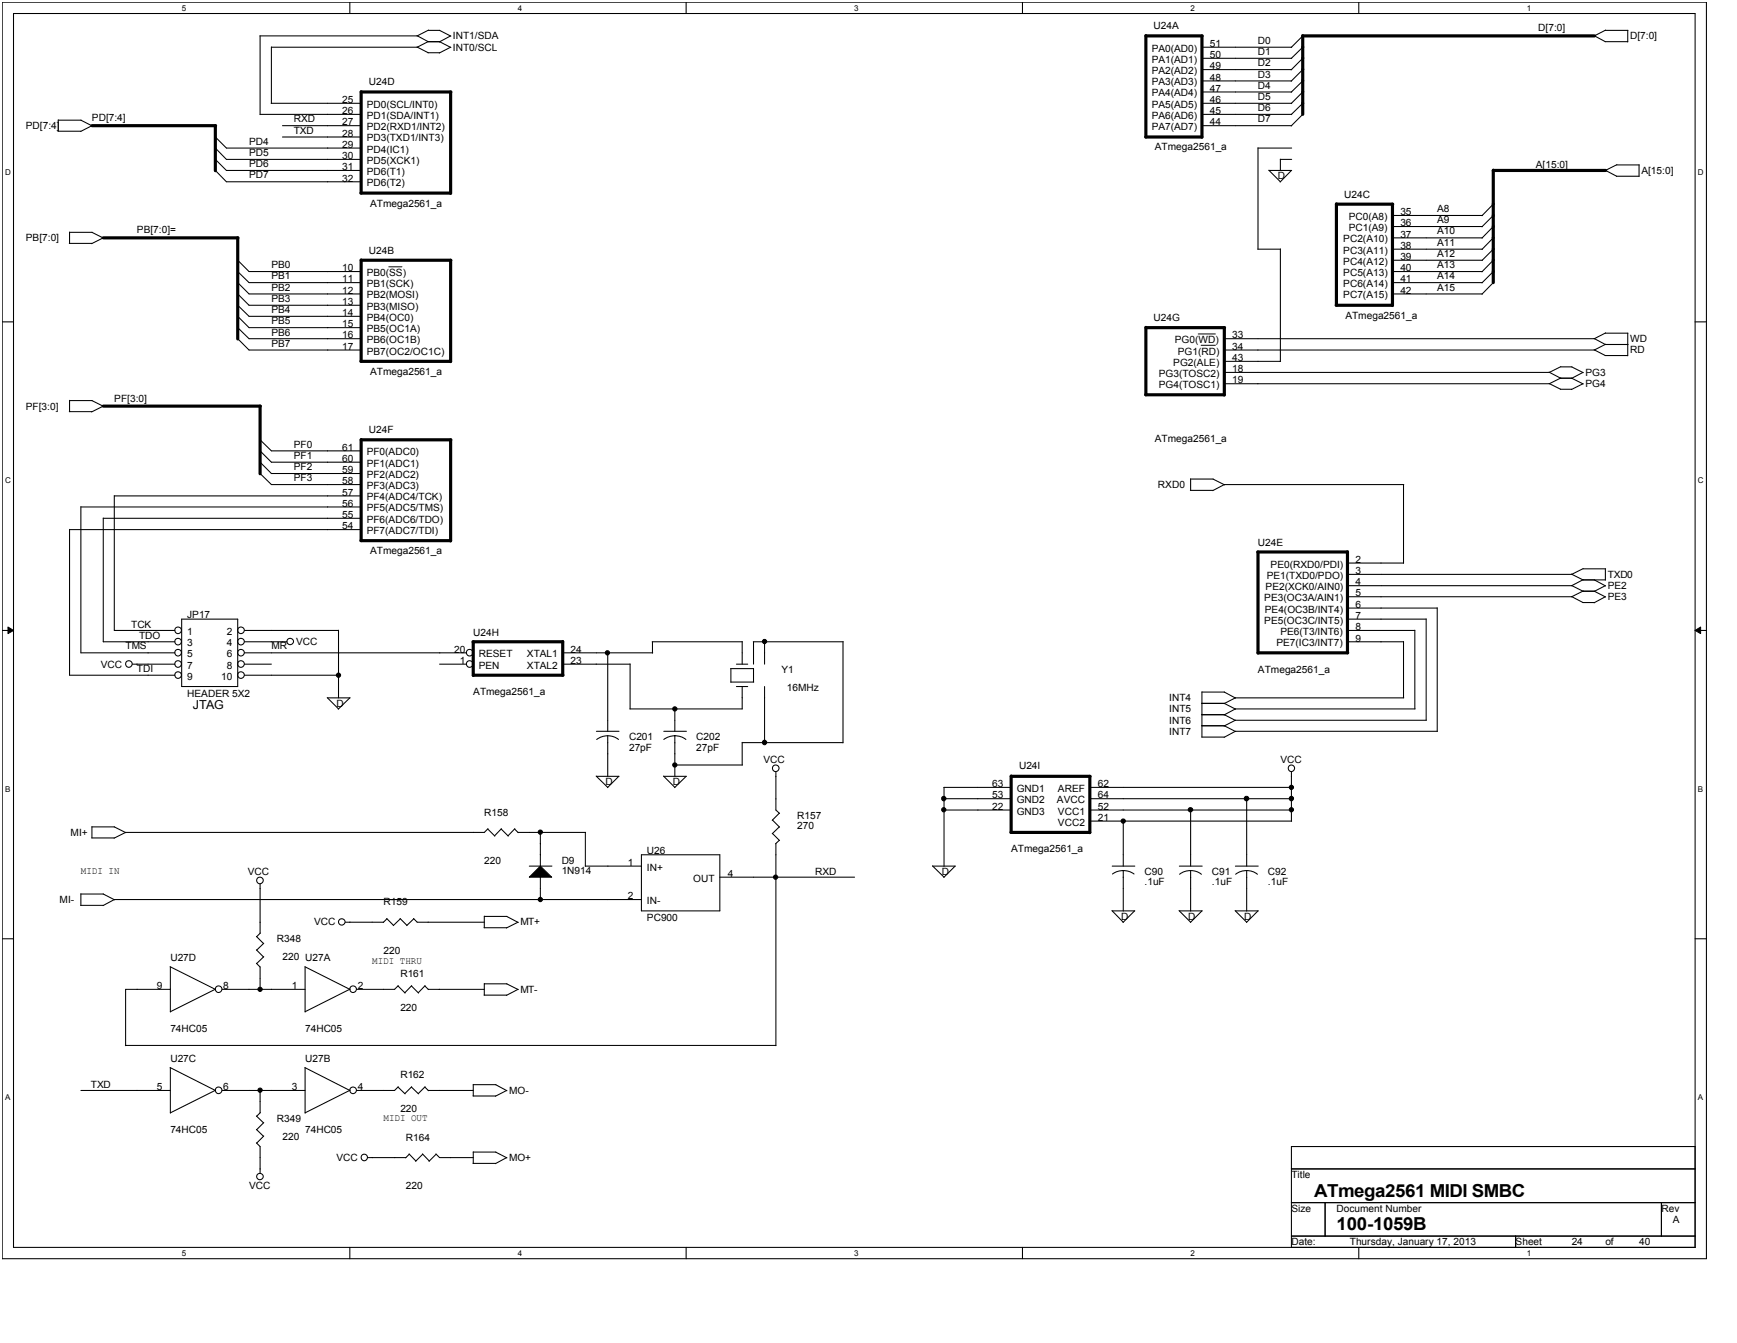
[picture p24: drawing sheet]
<svg xmlns="http://www.w3.org/2000/svg" width="279mm" height="216mm" viewBox="0 0 279 216" stroke-linecap="round" stroke-linejoin="round" font-family="sans-serif">
<defs><g id="words">
<g font-size="2.9">
<text x="211.4" y="192.4">ATmega2561 MIDI SMBC</text>
<text x="215" y="197.8">100-1059B</text>
</g>
<text font-size="2" x="31" y="114">JTAG</text>
<g font-size="1.6">
<text x="185.5" y="4.7">U24A</text>
<text x="247.4" y="5.1">D[7:0]</text>
<text x="72.9" y="6.3">INT1/SDA</text>
<text x="72.9" y="8.1">INT0/SCL</text>
<text x="185.2" y="8.3">PA0(AD0)</text>
<text x="185.2" y="10.1">PA1(AD1)</text>
<text x="185.2" y="11.9">PA2(AD2)</text>
<text x="194.6" y="7.5">51</text>
<text x="194.6" y="9.3">50</text>
<text x="194.6" y="11.1">49</text>
<text x="202.4" y="7">D0</text>
<text x="202.4" y="8.9">D1</text>
<text x="202.4" y="10.6">D2</text>
<text x="262.2" y="6.3">D[7:0]</text>
<text x="55" y="16.6">25</text>
<text x="59" y="17.3">PD0(SCL/INT0)</text>
<text x="59.3" y="13.7">U24D</text>
<text x="185.2" y="13.7">PA3(AD3)</text>
<text x="185.2" y="15.5">PA4(AD4)</text>
<text x="185.2" y="17.3">PA5(AD5)</text>
<text x="194.6" y="13">48</text>
<text x="194.6" y="14.7">47</text>
<text x="194.6" y="16.6">46</text>
<text x="202.4" y="12.5">D3</text>
<text x="202.4" y="14.2">D4</text>
<text x="202.4" y="16.1">D5</text>
<text x="202.4" y="17.9">D6</text>
<text x="4.2" y="20.8">PD[7:4]</text>
<text x="14.8" y="19.5">PD[7:4]</text>
<text x="40.1" y="23.3">PD4</text>
<text x="47.3" y="19.7">RXD</text>
<text x="47.3" y="21.5">TXD</text>
<text x="55" y="18.3">26</text>
<text x="55" y="20.2">27</text>
<text x="55" y="22">28</text>
<text x="55" y="23.8">29</text>
<text x="59" y="19.1">PD1(SDA/INT1)</text>
<text x="59" y="20.9">PD2(RXD1/INT2)</text>
<text x="59" y="22.7">PD3(TXD1/INT3)</text>
<text x="185.2" y="19.1">PA6(AD6)</text>
<text x="185.2" y="20.9">PA7(AD7)</text>
<text x="194.6" y="18.3">45</text>
<text x="194.6" y="20.2">44</text>
<text x="202.4" y="19.7">D7</text>
<text x="40.1" y="25.1">PD5</text>
<text x="40.1" y="26.9">PD6</text>
<text x="40.1" y="28.7">PD7</text>
<text x="55" y="25.6">30</text>
<text x="55" y="27.4">31</text>
<text x="55" y="29.2">32</text>
<text x="59" y="24.5">PD4(IC1)</text>
<text x="59" y="26.3">PD5(XCK1)</text>
<text x="59" y="28.1">PD6(T1)</text>
<text x="59" y="29.9">PD6(T2)</text>
<text x="185.8" y="24.2">ATmega2561_a</text>
<text x="205.6" y="28.8">D</text>
<text x="247.1" y="27.1">A[15:0]</text>
<text x="264" y="28">A[15:0]</text>
<text x="59.5" y="33.2">ATmega2561_a</text>
<text x="216.2" y="31.8">U24C</text>
<text x="217" y="35.4">PC0(A8)</text>
<text x="225.3" y="34.6">35</text>
<text x="231.2" y="34.1">A8</text>
<text x="231.2" y="35.9">A9</text>
<text x="4.2" y="38.8">PB[7:0]</text>
<text x="22" y="37.5">PB[7:0]=</text>
<text x="59.3" y="40.8">U24B</text>
<text x="216.1" y="39">PC2(A10)</text>
<text x="216.1" y="40.8">PC3(A11)</text>
<text x="217" y="37.1">PC1(A9)</text>
<text x="225.3" y="36.4">36</text>
<text x="225.3" y="38.2">37</text>
<text x="225.3" y="40">38</text>
<text x="225.3" y="41.8">39</text>
<text x="231.2" y="37.7">A10</text>
<text x="231.2" y="39.5">A11</text>
<text x="231.2" y="41.3">A12</text>
<text x="43.7" y="43.1">PB0</text>
<text x="43.7" y="44.9">PB1</text>
<text x="43.7" y="46.7">PB2</text>
<text x="55" y="43.6">10</text>
<text x="55" y="45.4">11</text>
<text x="55" y="47.2">12</text>
<text x="59" y="46.2">PB1(SCK)</text>
<text x="59" y="48">PB2(MOSI)</text>
<text x="59" y="44.4">PB0(SS)</text>
<text x="216.1" y="42.6">PC4(A12)</text>
<text x="216.1" y="44.4">PC5(A13)</text>
<text x="216.1" y="46.2">PC6(A14)</text>
<text x="216.1" y="48">PC7(A15)</text>
<text x="225.3" y="43.6">40</text>
<text x="225.3" y="45.4">41</text>
<text x="225.3" y="47.2">42</text>
<text x="231.2" y="46.7">A15</text>
<text x="231.2" y="43.1">A13</text>
<text x="231.2" y="44.9">A14</text>
<text x="43.7" y="48.5">PB3</text>
<text x="43.7" y="50.3">PB4</text>
<text x="43.7" y="52.1">PB5</text>
<text x="43.7" y="53.9">PB6</text>
<text x="55" y="49">13</text>
<text x="55" y="50.8">14</text>
<text x="55" y="52.6">15</text>
<text x="59" y="49.8">PB3(MISO)</text>
<text x="59" y="51.6">PB4(OC0)</text>
<text x="59" y="53.4">PB5(OC1A)</text>
<text x="185.5" y="51.6">U24G</text>
<text x="216.4" y="51.2">ATmega2561_a</text>
<text x="43.7" y="55.7">PB7</text>
<text x="55" y="54.4">16</text>
<text x="55" y="56.2">17</text>
<text x="59" y="55.2">PB6(OC1B)</text>
<text x="59" y="57">PB7(OC2/OC1C)</text>
<text x="188.7" y="58.8">PG2(ALE)</text>
<text x="189" y="55.2">PG0(WD)</text>
<text x="189.4" y="57">PG1(RD)</text>
<text x="198.2" y="54.4">33</text>
<text x="198.2" y="56.2">34</text>
<text x="198.2" y="58">43</text>
<text x="198.2" y="59.8">18</text>
<text x="262.2" y="55">WD</text>
<text x="262.2" y="56.8">RD</text>
<text x="4.2" y="65.8">PF[3:0]</text>
<text x="18.4" y="64.6">PF[3:0]</text>
<text x="59.5" y="60.2">ATmega2561_a</text>
<text x="186.4" y="60.6">PG3(TOSC2)</text>
<text x="186.4" y="62.4">PG4(TOSC1)</text>
<text x="198.2" y="61.6">19</text>
<text x="255" y="60.4">PG3</text>
<text x="255" y="62.2">PG4</text>
<text x="47.3" y="72">PF0</text>
<text x="59.3" y="69.6">U24F</text>
<text x="185.8" y="71">ATmega2561_a</text>
<text x="47.3" y="73.8">PF1</text>
<text x="47.3" y="75.6">PF2</text>
<text x="47.3" y="77.4">PF3</text>
<text x="55" y="72.4">61</text>
<text x="55" y="74.3">60</text>
<text x="55" y="76.1">59</text>
<text x="55" y="77.9">58</text>
<text x="59" y="73.2">PF0(ADC0)</text>
<text x="59" y="75">PF1(ADC1)</text>
<text x="59" y="76.8">PF2(ADC2)</text>
<text x="55" y="79.7">57</text>
<text x="55" y="81.5">56</text>
<text x="55" y="83.3">55</text>
<text x="59" y="78.6">PF3(ADC3)</text>
<text x="59" y="80.4">PF4(ADC4/TCK)</text>
<text x="59" y="82.2">PF5(ADC5/TMS)</text>
<text x="186.3" y="78.5">RXD0</text>
<text x="55" y="85.1">54</text>
<text x="59" y="84">PF6(ADC6/TDO)</text>
<text x="59" y="85.9">PF7(ADC7/TDI)</text>
<text x="59.5" y="89.1">ATmega2561_a</text>
<text x="202.4" y="87.8">U24E</text>
<text x="203.6" y="94.9">PE2(XCK0/AIN0)</text>
<text x="203.7" y="93.1">PE1(TXD0/PDO)</text>
<text x="204.4" y="91.2">PE0(RXD0/PDI)</text>
<text x="218" y="90.5">2</text>
<text x="218" y="92.3">3</text>
<text x="218" y="94.1">4</text>
<text x="218" y="95.9">5</text>
<text x="258.6" y="92.9">TXD0</text>
<text x="258.6" y="94.7">PE2</text>
<text x="21.1" y="101">TCK</text>
<text x="30.1" y="99.4">JP17</text>
<text x="203.4" y="96.7">PE3(OC3A/AIN1)</text>
<text x="203.4" y="100.3">PE5(OC3C/INT5)</text>
<text x="203.5" y="98.5">PE4(OC3B/INT4)</text>
<text x="218" y="97.7">6</text>
<text x="218" y="99.5">7</text>
<text x="218" y="101.3">8</text>
<text x="258.6" y="96.5">PE3</text>
<text x="16.2" y="107.3">VCC</text>
<text x="20.2" y="104.4">TMS</text>
<text x="22.4" y="102.8">TDO</text>
<text x="30.1" y="102.1">1</text>
<text x="30.1" y="103.9">3</text>
<text x="30.1" y="105.7">5</text>
<text x="30.1" y="107.5">7</text>
<text x="36.5" y="102.1">2</text>
<text x="36.5" y="103.9">4</text>
<text x="36.5" y="105.7">6</text>
<text x="36.5" y="107.5">8</text>
<text x="43.7" y="104.4">MR</text>
<text x="47.6" y="103.7">VCC</text>
<text x="73.1" y="104.9">20</text>
<text x="74" y="106.7">1</text>
<text x="76.1" y="102.2">U24H</text>
<text x="77" y="105.7">RESET</text>
<text x="77" y="107.5">PEN</text>
<text x="84.8" y="105.7">XTAL1</text>
<text x="84.8" y="107.5">XTAL2</text>
<text x="91.8" y="104.9">24</text>
<text x="91.8" y="106.7">23</text>
<text x="205.3" y="103.9">PE7(IC3/INT7)</text>
<text x="205.9" y="102.1">PE6(T3/INT6)</text>
<text x="218" y="103.1">9</text>
<text x="22" y="108">TDI</text>
<text x="30.1" y="112">HEADER 5X2</text>
<text x="30.1" y="109.3">9</text>
<text x="35.6" y="109.3">10</text>
<text x="54.1" y="113.6">D</text>
<text x="76.1" y="111.8">ATmega2561_a</text>
<text x="125.7" y="108.2">Y1</text>
<text x="126.6" y="111.1">16MHz</text>
<text x="188.1" y="112.7">INT4</text>
<text x="202.4" y="108.2">ATmega2561_a</text>
<text x="101.2" y="119">C201</text>
<text x="112" y="119">C202</text>
<text x="188.1" y="114.5">INT5</text>
<text x="188.1" y="116.3">INT6</text>
<text x="188.1" y="118.1">INT7</text>
<text x="101.2" y="120.7">27pF</text>
<text x="112" y="120.7">27pF</text>
<text x="122.8" y="122.6">VCC</text>
<text x="163.9" y="123.7">U24I</text>
<text x="205.9" y="122.6">VCC</text>
<text x="77.9" y="131.1">R158</text>
<text x="97.4" y="126.2">D</text>
<text x="108.2" y="126.2">D</text>
<text x="128.2" y="131.7">R157</text>
<text x="159.6" y="126.5">63</text>
<text x="159.6" y="128.4">53</text>
<text x="159.6" y="130.2">22</text>
<text x="163.5" y="127.3">GND1</text>
<text x="163.5" y="129.1">GND2</text>
<text x="163.5" y="130.9">GND3</text>
<text x="170" y="129.1">AVCC</text>
<text x="170.2" y="127.3">AREF</text>
<text x="170.2" y="130.9">VCC1</text>
<text x="176.6" y="126.5">62</text>
<text x="176.6" y="128.4">64</text>
<text x="176.6" y="130.2">52</text>
<text x="176.6" y="132">21</text>
<text x="11.4" y="134.4">MI+</text>
<text x="104.1" y="137.2">U26</text>
<text x="128.2" y="133.3">270</text>
<text x="162.6" y="137">ATmega2561_a</text>
<text x="170.2" y="132.7">VCC2</text>
<text x="13" y="140.5">MIDI IN</text>
<text x="39.8" y="140.7">VCC</text>
<text x="77.9" y="138.9">220</text>
<text x="90.3" y="138.9">D9</text>
<text x="90.3" y="140.5">1N914</text>
<text x="101" y="139.2">1</text>
<text x="104.1" y="140">IN+</text>
<text x="111.5" y="141.7">OUT</text>
<text x="117.1" y="141">4</text>
<text x="131.1" y="140.7">RXD</text>
<text x="151.5" y="140.7">D</text>
<text x="184.1" y="140.7">C90</text>
<text x="184.1" y="142.3">.1uF</text>
<text x="194.9" y="140.7">C91</text>
<text x="194.9" y="142.3">.1uF</text>
<text x="204" y="140.7">C92</text>
<text x="204" y="142.3">.1uF</text>
<text x="9.6" y="145.2">MI-</text>
<text x="50.5" y="148.8">VCC</text>
<text x="61.7" y="145.5">R159</text>
<text x="83.7" y="148.8">MT+</text>
<text x="101" y="144.6">2</text>
<text x="104.1" y="145.3">IN-</text>
<text x="104.1" y="148">PC900</text>
<text x="180.3" y="147.9">D</text>
<text x="191.1" y="147.9">D</text>
<text x="200.1" y="147.9">D</text>
<text x="27.4" y="154.6">U27D</text>
<text x="44.5" y="151.5">R348</text>
<text x="45.4" y="154.3">220 U27A</text>
<text x="59.9" y="154.9">MIDI THRU</text>
<text x="61.7" y="153.3">220</text>
<text x="25.2" y="159">9</text>
<text x="35.9" y="159">8</text>
<text x="46.9" y="159">1</text>
<text x="57.5" y="159">2</text>
<text x="64.4" y="157.1">R161</text>
<text x="83.7" y="159.6">MT-</text>
<text x="27.4" y="165.9">74HC05</text>
<text x="49.1" y="165.9">74HC05</text>
<text x="64.4" y="162.5">220</text>
<text x="27.4" y="170.8">U27C</text>
<text x="49.1" y="170.8">U27B</text>
<text x="64.4" y="173.3">R162</text>
<text x="14.6" y="174.9">TXD</text>
<text x="25.2" y="175.3">5</text>
<text x="35.9" y="175.3">6</text>
<text x="46.9" y="175.3">3</text>
<text x="57.5" y="175.3">4</text>
<text x="64.4" y="178.7">220</text>
<text x="81.9" y="175.8">MO-</text>
<text x="27.4" y="182.1">74HC05</text>
<text x="44.5" y="180.3">R349</text>
<text x="45.4" y="183.2">220</text>
<text x="49.1" y="182.1">74HC05</text>
<text x="61.7" y="180.2">MIDI OUT</text>
<text x="65.3" y="183.4">R164</text>
<text x="40.1" y="191.1">VCC</text>
<text x="54.1" y="186.6">VCC</text>
<text x="65.3" y="191.1">220</text>
<text x="81.9" y="186.6">MO+</text>
<text x="207.7" y="189.4">Title</text>
<text x="207.7" y="194.8">Size</text>
<text x="215" y="194.8">Document Number</text>
<text x="267.2" y="194.8">Rev</text>
<text x="269.1" y="196.6">A</text>
<text x="207.7" y="200.1">Date:</text>
<text x="217.1" y="200.1">Thursday, January 17, 2013</text>
<text x="243.8" y="200.1">Sheet</text>
<text x="252.8" y="200.1">24</text>
<text x="258.2" y="200.1">of</text>
<text x="263.6" y="200.1">40</text>
</g>
<g font-size="1.3">
<text x="29.2" y="1.7">5</text>
<text x="83.3" y="1.7">4</text>
<text x="137.4" y="1.7">3</text>
<text x="191.5" y="1.7">2</text>
<text x="245.6" y="1.7">1</text>
<text x=".8" y="28.1">D</text>
<text x="273.1" y="28.1">D</text>
<text x=".8" y="77.6">C</text>
<text x="273.1" y="77.6">C</text>
<text x=".8" y="127.3">B</text>
<text x="273.1" y="127.3">B</text>
<text x=".8" y="176.8">A</text>
<text x="273.1" y="176.8">A</text>
<text x="29.2" y="201.9">5</text>
<text x="83.3" y="201.9">4</text>
<text x="137.4" y="201.9">3</text>
<text x="191.5" y="201.9">2</text>
<text x="245.6" y="201.9">1</text>
</g>
</g></defs>
<path d="M.4 .4h274.1v202h-274.1zM2.2 2.2h270.5v198.3h-270.5z" fill="none" stroke="#000" stroke-width=".17"/>
<g fill="#fff">
<path d="M29.2 .6h.7v1.4h-.7z"/>
<path d="M29.2 200.7h.7v1.4h-.7z"/>
</g>
<path d="M56.3 .4v1.8M56.3 200.5v1.9" fill="none" stroke="#000" stroke-width=".17"/>
<g fill="#fff">
<path d="M83.3 .6h.7v1.4h-.7z"/>
<path d="M83.3 200.7h.7v1.4h-.7z"/>
</g>
<path d="M110.4 .4v1.8M110.4 200.5v1.9" fill="none" stroke="#000" stroke-width=".17"/>
<g fill="#fff">
<path d="M137.4 .6h.7v1.4h-.7z"/>
<path d="M137.4 200.7h.7v1.4h-.7z"/>
</g>
<path d="M164.5 .4v1.8M164.5 200.5v1.9" fill="none" stroke="#000" stroke-width=".17"/>
<g fill="#fff">
<path d="M191.5 .6h.7v1.4h-.7z"/>
<path d="M191.5 200.7h.7v1.4h-.7z"/>
</g>
<path d="M218.6 .4v1.8M218.6 200.5v1.9" fill="none" stroke="#000" stroke-width=".17"/>
<g fill="#fff">
<path d="M245.6 .6h.7v1.4h-.7z"/>
<path d="M245.6 200.7h.7v1.4h-.7z"/>
<path d="M.8 26.9h.9v1.4h-.9z"/>
<path d="M273.1 26.9h.9v1.4h-.9z"/>
<path d="M.8 76.5h.9v1.4h-.9z"/>
<path d="M273.1 76.5h.9v1.4h-.9z"/>
</g>
<path d="M.4 51.7h1.8M272.7 51.7h1.8" fill="none" stroke="#000" stroke-width=".17"/>
<g fill="#fff">
<path d="M.8 126.1h.8v1.4h-.8z"/>
<path d="M273.1 126.1h.8v1.4h-.8z"/>
</g>
<path d="M.4 101.4h1.8M272.7 101.4h1.8" fill="none" stroke="#000" stroke-width=".17"/>
<path d="M1.3 100.8l.9 .6-.9 .5zM272.7 101.4l.8-.6v1.1z" fill="#000"/>
<path d="M1.3 100.8l.9 .6-.9 .5zM272.7 101.4l.8-.6v1.1z" fill="none" stroke="#000" stroke-width=".16"/>
<g fill="#fff">
<path d="M.8 175.7h.8v1.4h-.8z"/>
<path d="M273.1 175.7h.8v1.4h-.8z"/>
</g>
<g fill="none" stroke="#000" stroke-width=".17">
<path d="M9.4 19.3h3.7M9.4 19.3v1.8M13 19.3l1.8 .9M41.8 5.8v12.6M41.8 18.4h16.3M43.6 16.6h14.5M43.7 7.6h23.4M43.7 7.5v9.1M67.1 5.7l1.8 1M67.1 7.5l1.8 1M68.8 6.7h1.9M68.8 8.5h1.9"/>
<path d="M68.9 4.9h1.8M68.9 4.8l-1.8 1h-25.3M68.9 6.7l-1.8 .9M70.7 4.9l1.8 .9M70.7 6.7l1.8 .9M72.5 5.8l-1.8 .9M72.5 7.6l-1.8 .9M193.3 16.6h14.5M193.3 18.4h14.5M193.3 7.6h14.5M193.3 9.4h14.5M193.3 11.2h14.5"/>
<path d="M193.3 13h14.5M193.3 14.8h14.5M209.5 14.8l-1.8 1.8M209.5 18.4l-1.8 1.8M209.5 16.6l-1.8 1.8M209.5 13l-1.8 1.8M209.5 11.2l-1.8 1.9M209.5 9.4l-1.8 1.8M209.5 7.6l-1.8 1.8M209.5 5.8l-1.8 1.8M256.4 5.7l1.8 1M258.2 6.7h3.6"/>
<path d="M258.2 4.9h3.7M258.3 4.8l-1.9 1M261.8 4.9v1.8M9.3 21.1h3.7M11.1 39.1h3.7M11.2 37.3h3.6M11.2 37.3v1.8M14.8 20.2l-1.8 .9M14.8 37.3l1.8 1M16.6 38.2l-1.9 1M34.6 25.6l1.8 1.8h21.7M34.6 22l1.8 1.8h21.7"/>
<path d="M34.6 23.8l1.8 1.8h21.7M34.6 27.4l1.8 1.8h21.7M45.4 20.2h12.7M45.4 22h12.7M193.3 20.2h14.5M202.4 23.8h5.4M202.4 23.8v16.3M204.1 27.4l1.8 1.8M204.1 27.4h3.7M205.9 25.6h1.9M205.9 25.6v1.8M207.7 27.4l-1.8 1.9"/>
<path d="M224 34.6h14.5M224 36.4h14.5M224 38.2h14.5M240.2 36.4l-1.8 1.9M240.2 32.8l-1.8 1.9M240.2 38.2l-1.8 1.9M240.2 34.6l-1.8 1.9M258.2 27.4l1.8 .9M260 28.3h3.6M260 26.5h3.7M260.1 26.5l-1.9 .9M263.6 26.5v1.9"/>
<path d="M38.2 41.8l1.9 1.9h18M38.2 43.6l1.9 1.8h18M38.2 45.4l1.9 1.9h18M38.2 52.6l1.9 1.9h18M38.2 54.4l1.9 1.9h18M38.2 47.2l1.9 1.9h18M38.2 49l1.9 1.9h18M38.2 50.8l1.9 1.9h18M196.9 54.5h59.6M196.9 58.1h9.1M196.9 59.9h52.4M202.3 40.1h3.6"/>
<path d="M205.9 40v18.1M224 40.1h14.5M224 41.8h14.5M224 43.7h14.5M224 45.4h14.5M224 47.3h14.5M240.2 43.7l-1.8 1.8M240.2 41.8l-1.8 1.9M240.2 45.4l-1.8 1.9M240.2 40.1l-1.8 1.8M249.2 59.8l1.8 1M251 59h1.9"/>
<path d="M251.1 58.9l-1.9 1M252.8 59l1.9 .9M254.6 59.9l-1.8 .9M256.4 54.4l1.8 1M256.4 56.2l1.8 1M258.2 55.4h3.7M258.2 57.2h3.6M258.2 53.6h3.7M258.3 55.3l-1.9 1h-59.5M258.3 53.5l-1.9 1M261.8 53.6v3.6M11.1 66.2h3.7"/>
<path d="M11.2 64.4v1.8M11.2 64.4h3.6M14.8 64.4l1.8 .9M16.6 65.3l-1.9 .9M18.4 79.7v21.7h9.7M18.4 79.7h39.7M41.8 70.7l1.9 1.8h14.4M41.8 72.4l1.9 1.9h14.4M41.8 74.3l1.9 1.8h14.4M41.8 76.1l1.9 1.8h14.4M191.5 78.8h3.6M191.5 77v1.8"/>
<path d="M191.5 77h3.7M195.1 77l1.9 .9M225.8 77.9v12.7M225.8 77.9h-28.9l-1.8 1M249.2 61.6l1.8 1M251 60.8h1.9M251 62.6h1.8M251.1 60.8l-1.9 .9h-52.3M252.8 60.8l1.9 .9M254.6 61.7l-1.8 .9M11.2 85.1v23.4h16.9M11.2 85.1h46.9"/>
<path d="M13 81.5v23.4h15.1M13 81.5h45.1M16.6 83.3v19.9h11.5M16.6 83.3h41.5M29.2 99.5h9v10.9h-9zM216.7 90.5h9.1M216.7 92.3h36.2M216.7 94.2h36.2M216.7 97.8h14.5M216.7 99.5h12.7M229.4 99.5v16.3M231.2 97.7v19.9"/>
<path d="M252.8 92.3l1.8 .9M252.8 95.9l1.8 1M252.8 94.1l1.8 .9M254.6 93.2h3.6M254.6 95h1.9M254.6 96.9h1.8M254.6 91.4h3.7M254.7 95l-1.9 .9h-36.1M254.7 91.4l-1.9 .9M254.7 93.2l-1.9 1M256.4 95l1.9 1M256.4 93.2l1.9 1"/>
<path d="M258.2 91.4v1.9M258.2 95.9l-1.8 1M258.2 94.2l-1.8 .9M21.3 106.8h6.8M39.3 106.8h4.4M39.3 103.2h6.9M39.3 101.4h15.2M39.3 104.9h35.7M39.3 108.5h15.2M52.6 112.1l1.9 1.9M52.7 112.2h3.6M54.5 101.3v10.9"/>
<path d="M56.3 112.2l-1.9 1.8M70.7 106.8h4.3M90.5 106.8h10.9M90.5 104.9h14.5M95.9 117.6h3.7M97.8 118.3l1 .2 .7 .4M97.8 118.3l-.8 .1-1 .5M97.8 104.9v12.7M97.8 118.3v6.5M101.4 106.7v7.3M104.9 103.2h14.5M104.9 103.2v1.8"/>
<path d="M106.8 117.6h3.6M108.5 118.3l1.2 .2 .6 .4M108.5 118.3l-.7 .1-1 .5M108.5 113.9v3.7M108.5 118.3v6.5M117.5 107.5h3.7M117.6 107.5v2.2M117.6 109.6h3.6M118.5 106.8h1.8M118.5 110.4h1.8M119.4 103.1v3.7M119.4 110.4v3.6h-18.1"/>
<path d="M119.4 119.3v3.7M119.4 119.4h16.2M121.2 103.2h14.4M121.2 103.2v3.6M121.2 107.4v2.2M123 103.1v3.7M123 110.4v9M135.6 103.2v16.2M193.3 113.1h3.7M193.3 114.9h3.7M193.3 116.7h3.7M193.3 118.5h3.6"/>
<path d="M193.3 111.3h3.7M193.3 111.2v7.3M196.9 111.3l1.9 .9M196.9 113.1l1.9 .9M196.9 114.9l1.9 .9M196.9 116.7l1.9 .9M216.7 103.2h9.1M216.7 101.4h10.9M225.8 103.1v9.1M225.8 112.2h-27.1l-1.8 .9M227.6 101.3v12.7M227.6 114h-28.9l-1.8 .9"/>
<path d="M229.4 115.8h-30.7l-1.8 .9M231.2 117.6h-32.5l-1.8 .9M14.7 134.7h3.7M14.8 132.9h3.6M14.8 132.9v1.8M18.4 132.9l1.8 1M78.5 133.3l1.1 1.1M78.5 133.2l-.6 .6h-57.7l-1.9 .9M80.6 133.3l1.2 1.1M80.7 133.2l-1.1 1.2M82.8 133.3l.6 .6M82.8 133.2l-1.1 1.2"/>
<path d="M83.3 133.8h10.9M85.1 139.2h3.7M86.9 133.8v5.4M94.2 139.2h9M94.2 133.8v5.5M95.9 124.8l1.9 1.8M95.9 124.8h3.7M99.5 124.8l-1.8 1.8M103.2 137.4h12.6v9h-12.6zM106.7 124.8l1.8 1.8M106.8 124.8h3.6M108.5 123h10.9"/>
<path d="M110.4 124.8l-1.9 1.8M124.3 131.8l1.1 1.2M124.3 134l1.1 1.1M124.8 124.1v6.1l.6 .6M124.8 135.6v32.5M125.4 130.7l-1.2 1.2M125.4 132.9l-1.2 1.1M125.4 135.1l-.6 .5M150 139.2l1.9 1.8M150 139.2h3.7M151.8 126.6h10.8M151.9 128.4h10.7"/>
<path d="M151.9 130.2h10.7M151.9 126.6v12.7M153.6 139.2l-1.8 1.9M175.3 126.6h32.5M175.3 128.4h32.5M175.3 130.2h32.5M175.3 132h32.5M178.9 139.2h3.6M180.7 140l1.1 .1 .6 .4M180.7 140l-1.1 .1-.7 .4M180.7 132v7.2M180.7 140v6.5"/>
<path d="M189.7 139.2h3.7M191.5 140l1.1 .2 .6 .3M191.5 140l-1.1 .2-.7 .3M191.5 130.2v9M191.5 140v6.5M198.7 139.2h3.7M200.5 140l1.1 .2 .7 .3M200.5 140l-1.1 .2-.6 .3M200.5 128.4v10.8M200.5 140v6.5M207.7 124.1v7.9M.4 150.9h1.8"/>
<path d="M13 145.5h3.6M13 143.7h3.6M13 143.7v1.8M16.6 143.7l1.8 1M27.4 155.4l7.2 3.6M27.4 155.4v7.3M27.4 159h-7.2v9.1M34.7 159l-7.3 3.6M35.7 159h13.4M41.2 154.9l.6 .5v3.7M41.2 152.7l1.2 1.1M41.2 150.5l1.2 1.2"/>
<path d="M41.8 142.1v7.9M41.9 150l-.6 .6M42.4 153.8l-1.1 1.1M42.4 151.6l-1.1 1.1M49 155.4l7.3 3.6M49.1 155.4v7.3M55.6 148.3h6.1M56.3 159l-7.2 3.6M62.2 147.7l1.1 1.1M62.2 147.7l-.6 .6M64 158.5l1.2 1.1M64.1 158.5l-.6 .5h-6.1"/>
<path d="M64.4 147.7l1.1 1.1M64.4 147.7l-1.1 1.1M66.2 158.5l1.1 1.1M66.2 158.5l-1.1 1.1M66.5 147.7l.6 .6h10.8M66.6 147.7l-1.2 1.1M68.3 158.5l.6 .6M68.4 158.5l-1.1 1.1M68.9 159h9M77.9 149.1h3.6M77.9 160h3.6M77.9 147.3h3.6"/>
<path d="M77.9 147.3v1.8M77.9 158.1v1.9M77.9 158.2h3.6M81.5 147.3l1.9 1M81.5 158.2l1.9 .9M83.3 148.3l-1.8 .9M83.3 159l-1.8 1M85.1 141l1.8-1.8 1.8 1.8zM86.9 141v3.6M103.2 144.6h-84.8l-1.8 1M115.8 141h21.7M178.9 146.4l1.8 1.9"/>
<path d="M178.9 146.4h3.6M182.5 146.4l-1.9 1.9M189.7 146.4l1.8 1.9M189.7 146.4h3.7M193.3 146.4l-1.8 1.9M198.7 146.4l1.8 1.9M198.7 146.4h3.7M202.4 146.4l-1.9 1.9M272.7 150.9h1.8M13 175.3h14.4M20.2 168.1h104.6M27.4 171.6l7.2 3.7"/>
<path d="M27.4 171.7v7.2M34.7 175.3l-7.3 3.6M35.7 175.3h13.4M41.2 179.4l1.2 1.1M41.8 175.3v3.6M41.9 178.9l-.6 .6M49 171.6l7.3 3.7M49.1 171.7v7.2M56.3 175.3l-7.2 3.6M64 174.8l1.2 1.1M64.1 174.7l-.6 .6h-6.1M66.2 174.8l1.1 1.1"/>
<path d="M66.2 174.7l-1.1 1.1M68.3 174.8l.6 .5M68.4 174.7l-1.1 1.1M68.9 175.3h7.2M76.1 176.2h3.6M76.1 174.4h3.7M76.1 174.3v1.9M79.7 174.4l1.8 .9M81.5 175.3l-1.8 .9M41.2 183.7l.6 .6v4.3M41.2 181.6l1.2 1.1M42.4 182.6l-1.1 1.2"/>
<path d="M42.4 180.5l-1.1 1.1M59.1 186.1h6.2M65.8 185.5l1.1 1.1M65.8 185.5l-.6 .6M68 185.5l1.1 1.1M68 185.5l-1.1 1.2M70.1 185.5l.6 .6h5.4M70.2 185.5l-1.2 1.2M76.1 187h3.6M76.1 185.2v1.8M76.1 185.2h3.7M79.7 185.2l1.8 .9"/>
<path d="M81.5 186.1l-1.8 1M207.7 184.3h65v16.2h-65zM207.7 187.9h65M207.7 193.3h65M207.7 198.7h65M213.1 193.3v5.4M243.8 198.7v1.8M267.2 193.3v5.4"/>
<circle cx="20.7" cy="106.7" r=".54"/>
<circle cx="28.6" cy="101.3" r=".54"/>
<circle cx="28.6" cy="104.9" r=".54"/>
<circle cx="28.6" cy="106.7" r=".54"/>
<circle cx="28.6" cy="103.1" r=".54"/>
<circle cx="28.6" cy="108.5" r=".54"/>
<circle cx="38.8" cy="101.3" r=".54"/>
<circle cx="38.8" cy="104.9" r=".54"/>
<circle cx="38.8" cy="106.7" r=".54"/>
<circle cx="38.8" cy="108.5" r=".54"/>
<circle cx="38.8" cy="103.1" r=".54"/>
<circle cx="46.7" cy="103.1" r=".52"/>
<circle cx="54.4" cy="108.5" r=".34"/>
<circle cx="75.5" cy="106.7" r=".54"/>
<circle cx="75.5" cy="104.9" r=".54"/>
<circle cx="97.7" cy="104.9" r=".34"/>
<circle cx="108.5" cy="114" r=".34"/>
<circle cx="123" cy="119.4" r=".35"/>
<circle cx="123" cy="103.1" r=".34"/>
<circle cx="86.9" cy="133.8" r=".34"/>
<circle cx="108.5" cy="123" r=".34"/>
<circle cx="124.8" cy="123.5" r=".54"/>
<circle cx="151.8" cy="128.4" r=".35"/>
<circle cx="151.8" cy="130.2" r=".34"/>
<circle cx="180.7" cy="132" r=".34"/>
<circle cx="191.5" cy="130.2" r=".36"/>
<circle cx="200.5" cy="128.4" r=".37"/>
<circle cx="207.7" cy="128.4" r=".35"/>
<circle cx="207.7" cy="123.5" r=".52"/>
<circle cx="207.7" cy="126.6" r=".34"/>
<circle cx="207.7" cy="130.2" r=".34"/>
<circle cx="35.2" cy="159" r=".54"/>
<circle cx="41.8" cy="141.5" r=".54"/>
<circle cx="41.8" cy="159" r=".34"/>
<circle cx="55" cy="148.2" r=".52"/>
<circle cx="56.8" cy="159" r=".54"/>
<circle cx="86.9" cy="144.6" r=".34"/>
<circle cx="124.8" cy="141" r=".34"/>
<circle cx="35.2" cy="175.3" r=".54"/>
<circle cx="41.8" cy="175.3" r=".34"/>
<circle cx="56.8" cy="175.3" r=".54"/>
<circle cx="41.8" cy="189.1" r=".52"/>
<circle cx="58.6" cy="186.1" r=".52"/>
</g>
<g fill="none" stroke="#000" stroke-width=".51">
<path d="M58.1 14.8h14.4M58.1 14.7v16.3M72.5 14.8v16.3M184.3 5.7v16.3M184.3 5.8h9.1M193.3 5.8v16.3M209.5 5.8h47M209.5 5.7v12.7M14.8 20.2h19.9M16.6 38.2h21.7M34.6 20.2v7.2M38.2 38.2v16.3"/>
<path d="M58 31h14.5M184.3 22h9M215 32.8h9M215 32.8v16.3M224 32.8v16.3M240.2 27.4v18M240.2 27.4h18.1M58 58.1h14.5M58.1 41.8v16.3M58.1 41.8h14.4M72.5 41.8v16.3M184.3 52.7h12.7"/>
<path d="M184.3 52.6v10.9M196.9 52.7v10.8M214.9 49.1h9.1M16.6 65.3h25.3M41.8 65.3v10.9M58.1 70.7v16.2M58.1 70.7h14.4M72.5 70.7v16.3M184.3 63.5h12.6M58 86.9h14.5M202.3 88.7h14.4M202.4 88.7v16.3"/>
<path d="M216.7 88.7v16.2M76.1 103.2h14.4M76.1 103.2v5.4M76.1 108.5h14.5M90.5 103.1v5.4M202.4 104.9h14.4M162.6 133.8h12.7M162.6 124.8h12.7M162.6 124.8v9M175.3 124.8v9.1"/>
</g>
<path d="M62.5 42.9h2.2M192.7 53.7h2.8M193.2 55.5h2.3" fill="none" stroke="#000" stroke-width=".16"/>
<g fill="#000">
<path d="M85.1 141l1.8-1.8 1.8 1.8z"/>
<circle cx="54.4" cy="108.5" r=".34"/>
<circle cx="97.7" cy="104.9" r=".34"/>
<circle cx="108.5" cy="114" r=".34"/>
<circle cx="123" cy="119.4" r=".35"/>
<circle cx="123" cy="103.1" r=".34"/>
<circle cx="86.9" cy="133.8" r=".34"/>
<circle cx="108.5" cy="123" r=".34"/>
<circle cx="151.8" cy="128.4" r=".35"/>
<circle cx="151.8" cy="130.2" r=".34"/>
<circle cx="180.7" cy="132" r=".34"/>
<circle cx="191.5" cy="130.2" r=".36"/>
<circle cx="200.5" cy="128.4" r=".37"/>
<circle cx="207.7" cy="128.4" r=".35"/>
<circle cx="207.7" cy="126.6" r=".34"/>
<circle cx="207.7" cy="130.2" r=".34"/>
<circle cx="41.8" cy="159" r=".34"/>
<circle cx="86.9" cy="144.6" r=".34"/>
<circle cx="124.8" cy="141" r=".34"/>
<circle cx="41.8" cy="175.3" r=".34"/>
</g>
<use href="#words"/>
</svg>
